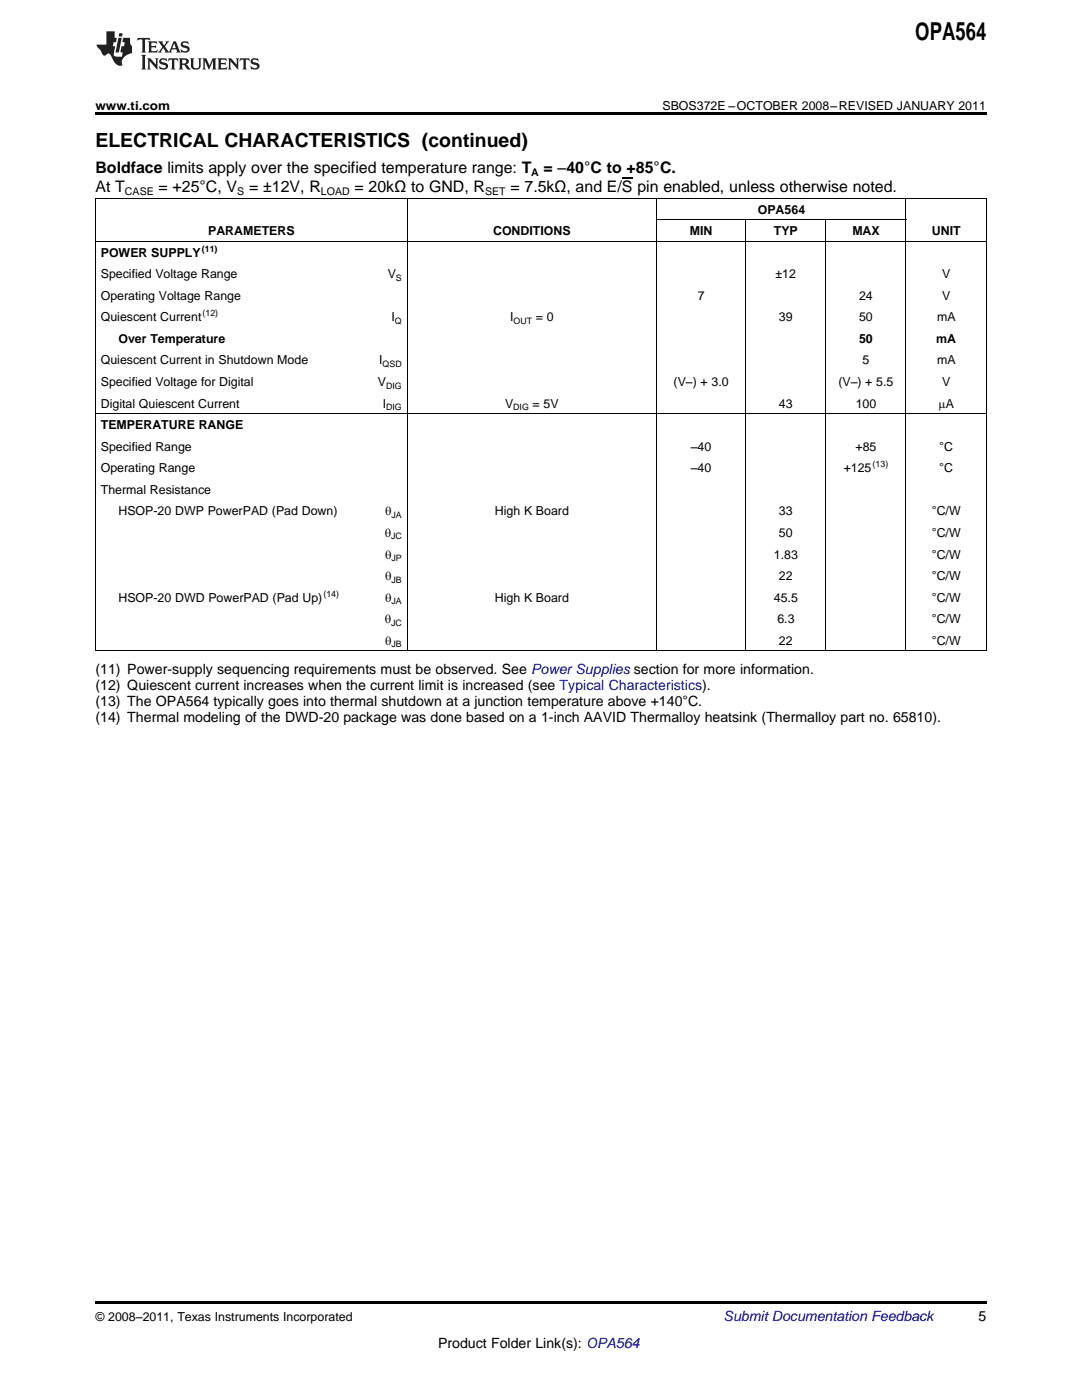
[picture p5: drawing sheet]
<svg xmlns="http://www.w3.org/2000/svg" width="216mm" height="279mm" viewBox="0 0 216 279" stroke-linecap="round" stroke-linejoin="round" font-family="sans-serif">
<defs><g id="words">
<text font-size="4.9" x="182.6" y="7.9">OPA564</text>
<text font-size="3.9" x="19" y="29.3">ELECTRICAL CHARACTERISTICS (continued)</text>
<g font-size="3.2">
<text x="19" y="34.4">Boldface limits apply over the specified temperature range: T</text>
<text x="108.5" y="34.4">= –40°C to +85°C.</text>
<text x="19" y="38.3">At T</text>
<text x="31.6" y="38.3">= +25°C, V</text>
<text x="49.7" y="38.3">= ±12V, R</text>
<text x="70.7" y="38.3">= 20kΩ to GND, R</text>
<text x="101.8" y="38.3">= 7.5kΩ, and E/S pin enabled, unless otherwise noted.</text>
</g>
<g font-size="2.8">
<text x="19" y="134.5">(11) Power-supply sequencing requirements must be observed. See Power Supplies section for more information.</text>
<text x="19" y="137.7">(12) Quiescent current increases when the current limit is increased (see Typical Characteristics).</text>
<text x="19" y="140.9">(13) The OPA564 typically goes into thermal shutdown at a junction temperature above +140°C.</text>
<text x="19" y="144.1">(14) Thermal modeling of the DWD-20 package was done based on a 1-inch AAVID Thermalloy heatsink (Thermalloy part no. 65810).</text>
<text x="195.3" y="263.6">5</text>
<text x="87.4" y="269">Product Folder Link(s): OPA564</text>
</g>
<text font-size="2.8" fill="#0000c8" x="144.4" y="263.6">Submit Documentation Feedback</text>
<g font-size="2.5">
<text x="19" y="21.9">www.ti.com</text>
<text x="132.2" y="21.9">SBOS372E –OCTOBER 2008–REVISED JANUARY 2011</text>
<text x="41.5" y="46.9">PARAMETERS</text>
<text x="98.4" y="46.9">CONDITIONS</text>
<text x="137.7" y="46.9">MIN</text>
<text x="151.2" y="42.6">OPA564</text>
<text x="154.4" y="46.9">TYP</text>
<text x="170.1" y="46.9">MAX</text>
<text x="185.9" y="46.9">UNIT</text>
<text x="20.1" y="51.2">POWER SUPPLY</text>
<text x="20.1" y="55.5">Specified Voltage Range</text>
<text x="20.1" y="59.8">Operating Voltage Range</text>
<text x="77.4" y="55.5">V</text>
<text x="139.2" y="59.8">7</text>
<text x="154.8" y="55.5">±12</text>
<text x="171.4" y="59.8">24</text>
<text x="188" y="55.5">V</text>
<text x="188" y="59.8">V</text>
<text x="20.1" y="64.1">Quiescent Current</text>
<text x="78.1" y="64.1">I</text>
<text x="101.8" y="64.1">I</text>
<text x="106.9" y="64.1">= 0</text>
<text x="155.4" y="64.1">39</text>
<text x="171.4" y="64.1">50</text>
<text x="187" y="64.1">mA</text>
<text x="23.6" y="68.4">Over Temperature</text>
<text x="171.4" y="68.4">50</text>
<text x="186.8" y="68.4">mA</text>
<text x="20.1" y="72.7">Quiescent Current in Shutdown Mode</text>
<text x="20.1" y="77">Specified Voltage for Digital</text>
<text x="75.4" y="77">V</text>
<text x="75.7" y="72.7">I</text>
<text x="134.4" y="77">(V–) + 3.0</text>
<text x="167.3" y="77">(V–) + 5.5</text>
<text x="172.1" y="72.7">5</text>
<text x="187" y="72.7">mA</text>
<text x="188" y="77">V</text>
<text x="20.1" y="81.4">Digital Quiescent Current</text>
<text x="76.4" y="81.4">I</text>
<text x="100.8" y="81.4">V</text>
<text x="106.3" y="81.4">= 5V</text>
<text x="155.4" y="81.4">43</text>
<text x="170.7" y="81.4">100</text>
<text x="187.3" y="81.4">mA</text>
<text x="20.1" y="85.7">TEMPERATURE RANGE</text>
<text x="20.1" y="90">Specified Range</text>
<text x="137.9" y="90">–40</text>
<text x="170.7" y="90">+85</text>
<text x="187.4" y="90">°C</text>
<text x="20.1" y="94.3">Operating Range</text>
<text x="137.9" y="94.3">–40</text>
<text x="168.3" y="94.3">+125</text>
<text x="187.4" y="94.3">°C</text>
<text x="20.1" y="98.6">Thermal Resistance</text>
<text x="23.6" y="102.9">HSOP-20 DWP PowerPAD (Pad Down)</text>
<text x="76.8" y="107.2">q</text>
<text x="76.8" y="102.9">q</text>
<text x="98.7" y="102.9">High K Board</text>
<text x="155.4" y="102.9">33</text>
<text x="155.4" y="107.2">50</text>
<text x="185.9" y="102.9">°C/W</text>
<text x="185.9" y="107.2">°C/W</text>
<text x="76.8" y="111.5">q</text>
<text x="154.4" y="111.5">1.83</text>
<text x="185.9" y="111.5">°C/W</text>
<text x="76.8" y="115.8">q</text>
<text x="155.4" y="115.8">22</text>
<text x="185.9" y="115.8">°C/W</text>
<text x="23.6" y="120.1">HSOP-20 DWD PowerPAD (Pad Up)</text>
<text x="76.8" y="124.4">q</text>
<text x="76.8" y="120.1">q</text>
<text x="98.7" y="120.1">High K Board</text>
<text x="154.4" y="120.1">45.5</text>
<text x="155.1" y="124.4">6.3</text>
<text x="185.9" y="120.1">°C/W</text>
<text x="185.9" y="124.4">°C/W</text>
<text x="76.8" y="128.7">q</text>
<text x="155.4" y="128.7">22</text>
<text x="185.9" y="128.7">°C/W</text>
<text x="19" y="263.6">© 2008–2011, Texas Instruments Incorporated</text>
</g>
<g font-size="2.1">
<text x="106" y="35.1">A</text>
<text x="24.9" y="38.9">CASE</text>
<text x="47.3" y="38.9">S</text>
<text x="64" y="38.9">LOAD</text>
<text x="96.8" y="38.9">SET</text>
</g>
<g font-size="1.8">
<text x="40.3" y="50.2">(11)</text>
<text x="79" y="56">S</text>
<text x="40.4" y="63.1">(12)</text>
<text x="78.8" y="64.6">Q</text>
<text x="102.5" y="64.6">OUT</text>
<text x="76.3" y="73.2">QSD</text>
<text x="77" y="77.5">DIG</text>
<text x="77" y="81.8">DIG</text>
<text x="102.4" y="81.8">DIG</text>
<text x="174.1" y="93.3">(13)</text>
<text x="78" y="107.7">JC</text>
<text x="78.1" y="103.4">JA</text>
<text x="78.1" y="112">JP</text>
<text x="64.5" y="119.1">(14)</text>
<text x="78.1" y="116.3">JB</text>
<text x="78" y="124.9">JC</text>
<text x="78.1" y="120.6">JA</text>
<text x="78.1" y="129.2">JB</text>
</g>
</g></defs>
<g fill="#231f20">
<path d="M27.5 7.6l-.1 .5 .4-.2h.6v.1v2.1l-.2 .4h1l-.3-.4v-2.1l.1-.1h.5l.5 .2-.2-.5zM29.5 8.3l.2 .3v1.5l-.2 .4h1.8l.2-.6a1.04 1.04 0 0 1-1.3 .2v-.7h.6l.3 .2v-.6l-.3 .2h-.6v-.6l.8-.1 .4 .3-.2-.5zM31.5 8.3l.9 1.1-.9 1.1h.8l-.2-.2 .5-.7 .4 .7-.2 .2h1.5l-.1-.2 .1-.4h.9l.1 .4-.2 .2h1l-.3-.3-.7-1.9h-.5l-.9 2-.8-1 .9-1h-.8l.1 .3-.3 .5-.4-.6 .2-.2zM34.7 8.6l.4 1h-.7zM36.3 8.4a.63 .63 0 0 0-.2 .7 .63 .63 0 0 0 .6 .4l.6 .2 .1 .2a.75 .75 0 0 1-.7 .4 .75 .75 0 0 1-.6-.5l.1 .7 .1-.1a1.11 1.11 0 0 0 1.5-.6 1.13 1.13 0 0 0-1.2-.8l-.1-.4a1.04 1.04 0 0 1 1.2 .2l-.2-.5-.1 .1-.5-.2zM28.2 10.9l.2 .4v2.2l-.2 .4h1l-.3-.4v-2.2l.3-.4zM29.3 11.6l.3 .4v1.5l-.3 .4h.8l-.2-.4v-1.3l1.5 1.7v-1.9l.2-.4h-.7l.2 .4v.9l-1.1-1.3zM32 11.8a.62 .62 0 0 0-.2 .7 .62 .62 0 0 0 .6 .4l.6 .1 .1 .3a.76 .76 0 0 1-.7 .3 .76 .76 0 0 1-.6-.4l.1 .7 .1-.1a1.11 1.11 0 0 0 1.5-.6 1.13 1.13 0 0 0-1.2-.8l-.1-.4a1.04 1.04 0 0 1 1.2 .2l-.2-.6-.1 .1-.5-.1zM33.7 11.6l-.2 .6a.61 .61 0 0 1 .8-.3v1.6l-.2 .4h.9l-.2-.4v-1.6a.63 .63 0 0 1 .8 .3l-.2-.6zM35.6 11.6l.3 .4v1.5l-.3 .4h1l-.2-.2v-.8l.5 .2a.76 .76 0 0 0 1.2 .7l-1-1a.58 .58 0 0 0 .6-.5 .58 .58 0 0 0-.5-.6zM36.4 11.9h.1a.45 .45 0 0 1 .5 .1 .45 .45 0 0 1 .1 .5l-.7 .2zM37.9 11.6l.2 .2a2.17 2.17 0 0 0 .3 1.9 .99 .99 0 0 0 1.6-.6v-1.1l.2-.4h-.7l.2 .2a1.92 1.92 0 0 1-.2 1.8 .6 .6 0 0 1-.9-.5v-1.1l.2-.4zM40.4 11.6l.2 .4v1.5l-.2 .4h.7l-.2-.4v-1.4l.8 1.8 .8-1.8v1.4l-.2 .4h.9l-.2-.4v-1.5l.2-.4h-.8l-.6 1.5-.6-1.5zM43.4 11.6l.2 .4v1.5l-.2 .4h1.8l.2-.6a1.04 1.04 0 0 1-1.3 .1v-.6h.5l.4 .2v-.6l-.4 .2h-.5v-.7h.8l.3 .3-.1-.6zM45.5 11.6l.2 .4v1.5l-.2 .4h.7l-.2-.4v-1.3l1.5 1.7v-1.9l.2-.4h-.7l.2 .4v.9l-1.1-1.3zM47.9 11.6l-.1 .6a.61 .61 0 0 1 .8-.3v1.6l-.3 .4h1l-.3-.4 .1-1.6a.63 .63 0 0 1 .7 .3l-.1-.6zM50.2 11.8a.62 .62 0 0 0-.2 .7 .62 .62 0 0 0 .6 .4l.6 .1 .2 .3a.76 .76 0 0 1-.8 .3 .76 .76 0 0 1-.6-.4l.1 .7 .2-.1a1.11 1.11 0 0 0 1.5-.6 1.13 1.13 0 0 0-1.3-.8l-.1-.4a1.04 1.04 0 0 1 1.2 .2l-.1-.6-.2 .1-.5-.1z"/>
<path d="M21.2 6.3v2.6h-1.9l.1 .4 .7 .9a.91 .91 0 0 0 1 .8 .56 .56 0 0 1 .5-.3 .56 .56 0 0 1 .5 .3l.4 .8a1.53 1.53 0 0 0 1.9 1.2 1.54 1.54 0 0 1 1-2.1l.9-.3v-1.4a1.52 1.52 0 0 1-.3-1.6h-1.4l-.2 .8h.5l-.2 .8h-.4l-.2 1v.2l.4 .1-.2 .8a1.93 1.93 0 0 1-1.6-.3l.3-1.8h-.5l.2-.8h.4l.2-.8h-.4v-1.3zM23.6 7.6l-.6 2.9h.7l.6-2.9zM23.8 6.6l-.1 .7h.6l.2-.7z"/>
</g>
<path d="M19 22.5h177.8v.5h-177.8zM19 259.7h177.8v.5h-177.8z" fill="#000"/>
<path d="M19 39.5h177.8M19.1 39.6v90.4M81.2 39.6v90.4M131 39.6v90.4M180.8 39.6v90.4M196.8 39.6v90.4M19 48.1h177.8M131.1 43.8h49.7M148.8 43.9v86.1M164.8 43.9v86.1M19 82.6h177.8M19 129.9h177.8" fill="none" stroke="#000" stroke-width=".2"/>
<path d="M124.1 35.5h2.1" fill="none" stroke="#000" stroke-width=".21"/>
<use href="#words"/>
</svg>
